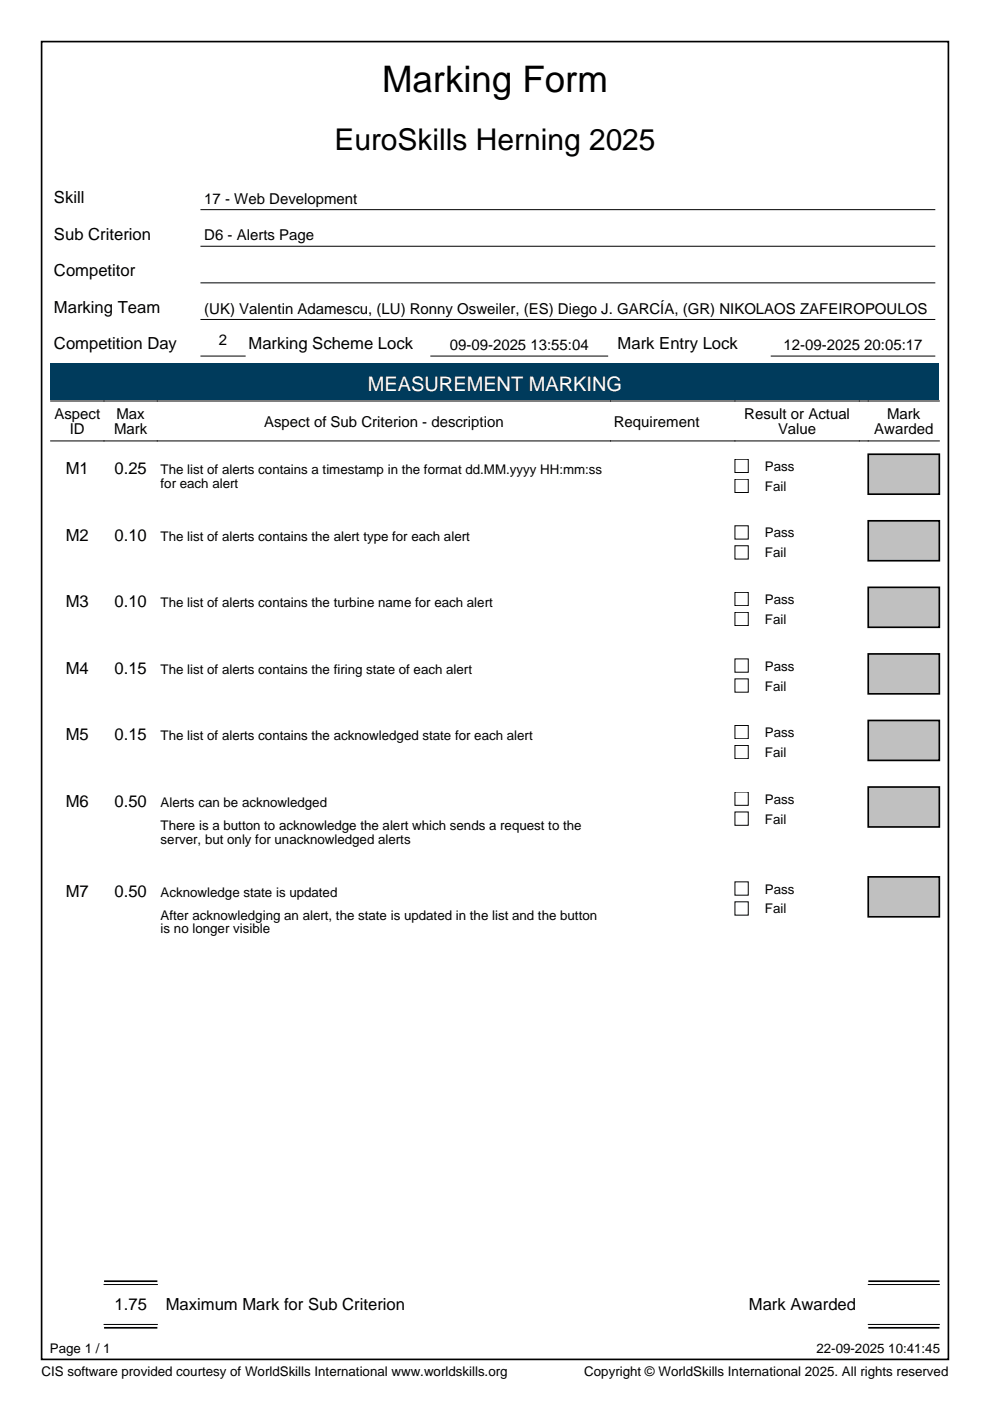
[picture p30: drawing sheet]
<svg xmlns="http://www.w3.org/2000/svg" width="210mm" height="297mm" viewBox="0 0 210 297" stroke-linecap="round" stroke-linejoin="round" font-family="sans-serif">
<defs><g id="words">
<text font-size="7.8" x="81" y="19.4">Marking Form</text>
<text font-size="6.3" x="70.9" y="31.7">EuroSkills Herning 2025</text>
<text font-size="4.2" fill="#fff" x="78" y="82.9">MEASUREMENT MARKING</text>
<g font-size="3.5">
<text x="11.4" y="43">Skill</text>
<text x="11.4" y="50.8">Sub Criterion</text>
<text x="11.4" y="58.6">Competitor</text>
<text x="11.4" y="66.3">Marking Team</text>
<text x="11.4" y="74.1">Competition Day</text>
<text x="52.7" y="74.1">Marking Scheme Lock</text>
<text x="131" y="74.1">Mark Entry Lock</text>
<text x="13.9" y="100.5">M1</text>
<text x="24.3" y="100.5">0.25</text>
<text x="13.9" y="114.7">M2</text>
<text x="24.3" y="114.7">0.10</text>
<text x="13.9" y="128.8">M3</text>
<text x="24.3" y="128.8">0.10</text>
<text x="13.9" y="142.9">M4</text>
<text x="24.3" y="142.9">0.15</text>
<text x="13.9" y="157">M5</text>
<text x="24.3" y="157">0.15</text>
<text x="13.9" y="171.1">M6</text>
<text x="24.3" y="171.1">0.50</text>
<text x="13.9" y="190.1">M7</text>
<text x="24.3" y="190.1">0.50</text>
<text x="24.3" y="277.8">1.75</text>
<text x="35.1" y="277.8">Maximum Mark for Sub Criterion</text>
<text x="158.8" y="277.8">Mark Awarded</text>
</g>
<g font-size="3.2">
<text x="43.3" y="43.2">17 - Web Development</text>
<text x="43.3" y="51">D6 - Alerts Page</text>
<text x="43.3" y="66.5">(UK) Valentin Adamescu, (LU) Ronny Osweiler, (ES) Diego J. GARCÍA, (GR) NIKOLAOS ZAFEIROPOULOS</text>
<text x="46.4" y="73.2">2</text>
<text x="95.4" y="74.3">09-09-2025 13:55:04</text>
<text x="166.1" y="74.3">12-09-2025 20:05:17</text>
<text x="11.5" y="88.9">Aspect</text>
<text x="24.7" y="88.9">Max</text>
<text x="157.8" y="88.9">Result or Actual</text>
<text x="188.1" y="88.9">Mark</text>
<text x="14.8" y="92.1">ID</text>
<text x="24.2" y="92.1">Mark</text>
<text x="56" y="90.5">Aspect of Sub Criterion - description</text>
<text x="130.2" y="90.5">Requirement</text>
<text x="165" y="92.1">Value</text>
<text x="185.4" y="92.1">Awarded</text>
</g>
<g font-size="2.8">
<text x="34.1" y="100.5">The list of alerts contains a timestamp in the format dd.MM.yyyy HH:mm:ss</text>
<text x="162.2" y="99.8">Pass</text>
<text x="34.1" y="103.4">for each alert</text>
<text x="162.2" y="104.1">Fail</text>
<text x="162.2" y="113.9">Pass</text>
<text x="34.1" y="114.7">The list of alerts contains the alert type for each alert</text>
<text x="162.2" y="118.2">Fail</text>
<text x="34.1" y="128.8">The list of alerts contains the turbine name for each alert</text>
<text x="162.2" y="128.1">Pass</text>
<text x="162.2" y="132.3">Fail</text>
<text x="34.1" y="142.9">The list of alerts contains the firing state of each alert</text>
<text x="162.2" y="142.2">Pass</text>
<text x="162.2" y="146.4">Fail</text>
<text x="34.1" y="157">The list of alerts contains the acknowledged state for each alert</text>
<text x="162.2" y="156.3">Pass</text>
<text x="162.2" y="160.5">Fail</text>
<text x="34.1" y="171.1">Alerts can be acknowledged</text>
<text x="162.2" y="170.4">Pass</text>
<text x="34.1" y="176">There is a button to acknowledge the alert which sends a request to the</text>
<text x="34.1" y="178.9">server, but only for unacknowledged alerts</text>
<text x="162.2" y="174.6">Fail</text>
<text x="34.1" y="190.1">Acknowledge state is updated</text>
<text x="162.2" y="189.4">Pass</text>
<text x="34.1" y="195.1">After acknowledging an alert, the state is updated in the list and the button</text>
<text x="34.1" y="197.9">is no longer visible</text>
<text x="162.2" y="193.7">Fail</text>
<text x="10.6" y="286.8">Page 1 / 1</text>
<text x="173.1" y="286.8">22-09-2025 10:41:45</text>
<text x="8.8" y="291.7">CIS software provided courtesy of WorldSkills International www.worldskills.org</text>
<text x="123.9" y="291.7">Copyright © WorldSkills International 2025. All rights reserved</text>
</g>
</g></defs>
<path d="M10.7 76.9h188.5v7.8h-188.5z" fill="#003b5c"/>
<g fill="#c0c0c0">
<path d="M184.1 96.3h15.1v8.5h-15.1z"/>
<path d="M184.1 110.4h15.1v8.5h-15.1z"/>
<path d="M184.1 124.5h15.1v8.5h-15.1z"/>
<path d="M184.1 138.6h15.1v8.5h-15.1z"/>
<path d="M184.1 152.8h15.1v8.4h-15.1z"/>
<path d="M184.1 166.9h15.1v8.4h-15.1z"/>
<path d="M184.1 185.9h15.1v8.5h-15.1z"/>
</g>
<g fill="none" stroke="#000" stroke-width=".21">
<path d="M42.6 44.4h155.6M42.6 52.2h155.6M42.6 60h155.6M42.6 67.7h155.6M42.6 75.5h9.4M91.3 75.5h37.5M163.5 75.5h34.7M10.7 93.5h188.5M10.7 85h188.5M155.8 97.4h2.8v2.8h-2.8zM155.8 101.6h2.8v2.8h-2.8zM155.8 111.5h2.8v2.8h-2.8z"/>
<path d="M155.8 115.7h2.8v2.8h-2.8zM155.8 125.6h2.8v2.8h-2.8zM155.8 129.8h2.8v2.8h-2.8zM155.8 139.7h2.8v2.8h-2.8zM155.8 143.9h2.8v2.9h-2.8zM155.8 153.8h2.8v2.8h-2.8zM155.8 158h2.8v2.9h-2.8zM155.8 167.9h2.8v2.8h-2.8zM155.8 172.2h2.8v2.8h-2.8zM155.8 187h2.8v2.8h-2.8zM155.8 191.2h2.8v2.8h-2.8zM22.1 272.3h11.3"/>
<path d="M184.1 272.3h15.1M22.1 280.8h11.3M184.1 280.8h15.1"/>
</g>
<path d="M8.8 8.8h192.3v279.4h-192.3zM184.1 96.3h15.1v8.5h-15.1zM184.1 110.4h15.1v8.5h-15.1zM184.1 124.5h15.1v8.5h-15.1zM184.1 138.6h15.1v8.5h-15.1zM184.1 152.8h15.1v8.4h-15.1zM184.1 166.9h15.1v8.4h-15.1zM184.1 185.9h15.1v8.5h-15.1zM22.1 271.6h11.3M184.1 271.6h15.1M22.1 281.5h11.3M184.1 281.5h15.1" fill="none" stroke="#000" stroke-width=".35"/>
<use href="#words"/>
</svg>
